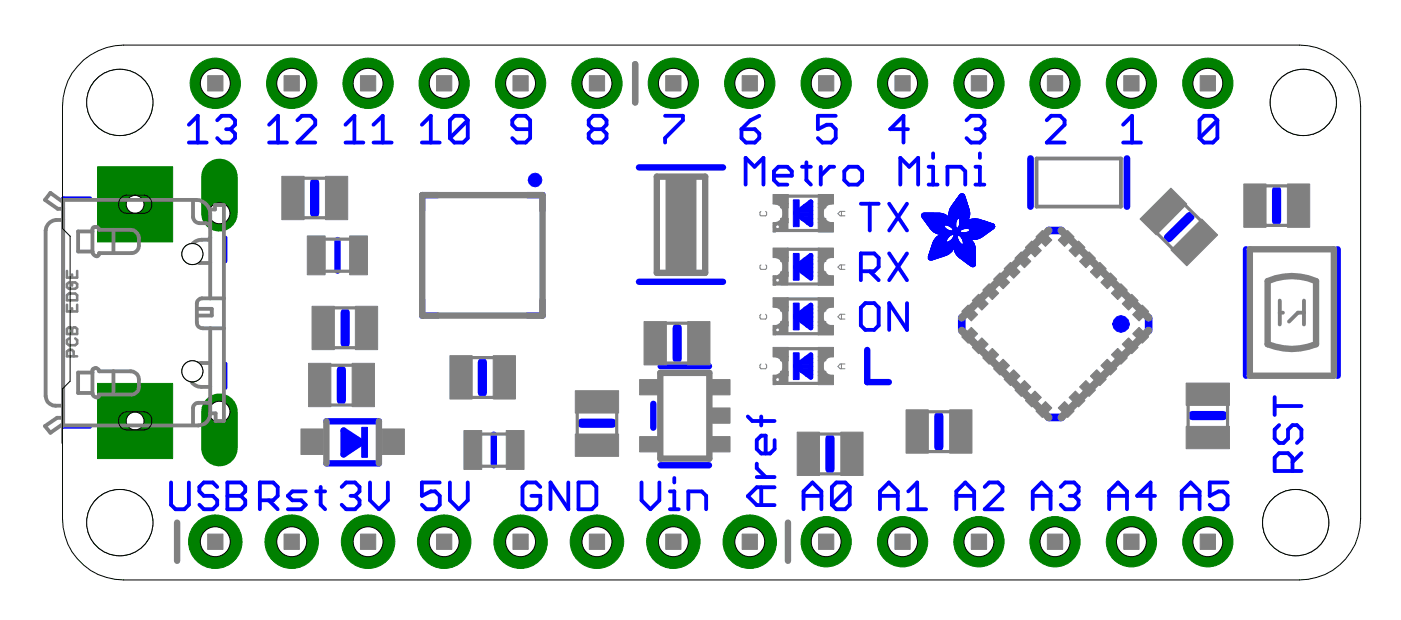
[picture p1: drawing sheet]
<svg xmlns="http://www.w3.org/2000/svg" width="93mm" height="41mm" viewBox="0 0 93 41" stroke-linecap="round" stroke-linejoin="round" font-family="sans-serif">
<circle cx="54.9" cy="36" r="1.67" fill="#008000" stroke="#008000" stroke-width=".07"/>
<circle cx="54.9" cy="36" r=".99" fill="#fff" stroke="#000" stroke-width=".07"/>
<circle cx="60" cy="36" r="1.67" fill="#008000" stroke="#008000" stroke-width=".07"/>
<circle cx="60" cy="36" r=".99" fill="#fff" stroke="#000" stroke-width=".07"/>
<circle cx="65.1" cy="36" r="1.67" fill="#008000" stroke="#008000" stroke-width=".07"/>
<circle cx="65.1" cy="36" r=".99" fill="#fff" stroke="#000" stroke-width=".07"/>
<circle cx="70.2" cy="36" r="1.67" fill="#008000" stroke="#008000" stroke-width=".07"/>
<circle cx="70.2" cy="36" r=".99" fill="#fff" stroke="#000" stroke-width=".07"/>
<circle cx="75.2" cy="36" r="1.67" fill="#008000" stroke="#008000" stroke-width=".07"/>
<circle cx="75.2" cy="36" r=".99" fill="#fff" stroke="#000" stroke-width=".07"/>
<circle cx="80.3" cy="36" r="1.67" fill="#008000" stroke="#008000" stroke-width=".07"/>
<circle cx="80.3" cy="36" r=".99" fill="#fff" stroke="#000" stroke-width=".07"/>
<path d="M6.5 25.5h5v5h-5z" fill="#008000" stroke="#008000" stroke-width=".07"/>
<circle cx="9" cy="28" r=".59" fill="#fff" stroke="#000" stroke-width=".07"/>
<path d="M6.5 11.1h5v5h-5z" fill="#008000" stroke="#008000" stroke-width=".07"/>
<circle cx="9" cy="13.6" r=".59" fill="#fff" stroke="#000" stroke-width=".07"/>
<path d="M14.6 11.8v2.4" fill="none" stroke="#008000" stroke-width="2.4"/>
<circle cx="14.6" cy="14.2" r=".7" fill="#fff" stroke="#000" stroke-width=".07"/>
<path d="M14.6 27.4v2.4" fill="none" stroke="#008000" stroke-width="2.4"/>
<circle cx="14.6" cy="27.4" r=".7" fill="#fff" stroke="#000" stroke-width=".07"/>
<circle cx="44.8" cy="5.5" r="1.67" fill="#008000" stroke="#008000" stroke-width=".07"/>
<circle cx="44.8" cy="5.5" r=".99" fill="#fff" stroke="#000" stroke-width=".07"/>
<circle cx="49.9" cy="5.5" r="1.67" fill="#008000" stroke="#008000" stroke-width=".07"/>
<circle cx="49.9" cy="5.5" r=".99" fill="#fff" stroke="#000" stroke-width=".07"/>
<circle cx="54.9" cy="5.5" r="1.67" fill="#008000" stroke="#008000" stroke-width=".07"/>
<circle cx="54.9" cy="5.5" r=".99" fill="#fff" stroke="#000" stroke-width=".07"/>
<circle cx="60" cy="5.5" r="1.67" fill="#008000" stroke="#008000" stroke-width=".07"/>
<circle cx="60" cy="5.5" r=".99" fill="#fff" stroke="#000" stroke-width=".07"/>
<circle cx="65.1" cy="5.5" r="1.67" fill="#008000" stroke="#008000" stroke-width=".07"/>
<circle cx="65.1" cy="5.5" r=".99" fill="#fff" stroke="#000" stroke-width=".07"/>
<circle cx="70.2" cy="5.5" r="1.67" fill="#008000" stroke="#008000" stroke-width=".07"/>
<circle cx="70.2" cy="5.5" r=".99" fill="#fff" stroke="#000" stroke-width=".07"/>
<circle cx="75.2" cy="5.5" r="1.67" fill="#008000" stroke="#008000" stroke-width=".07"/>
<circle cx="75.2" cy="5.5" r=".99" fill="#fff" stroke="#000" stroke-width=".07"/>
<circle cx="80.3" cy="5.5" r="1.67" fill="#008000" stroke="#008000" stroke-width=".07"/>
<circle cx="80.3" cy="5.5" r=".99" fill="#fff" stroke="#000" stroke-width=".07"/>
<circle cx="39.7" cy="5.5" r="1.67" fill="#008000" stroke="#008000" stroke-width=".07"/>
<circle cx="39.7" cy="5.5" r=".99" fill="#fff" stroke="#000" stroke-width=".07"/>
<circle cx="34.6" cy="5.5" r="1.67" fill="#008000" stroke="#008000" stroke-width=".07"/>
<circle cx="34.6" cy="5.5" r=".99" fill="#fff" stroke="#000" stroke-width=".07"/>
<circle cx="29.5" cy="5.5" r="1.67" fill="#008000" stroke="#008000" stroke-width=".07"/>
<circle cx="29.5" cy="5.5" r=".99" fill="#fff" stroke="#000" stroke-width=".07"/>
<circle cx="24.5" cy="5.5" r="1.67" fill="#008000" stroke="#008000" stroke-width=".07"/>
<circle cx="24.5" cy="5.5" r=".99" fill="#fff" stroke="#000" stroke-width=".07"/>
<circle cx="19.4" cy="5.5" r="1.67" fill="#008000" stroke="#008000" stroke-width=".07"/>
<circle cx="19.4" cy="5.5" r=".99" fill="#fff" stroke="#000" stroke-width=".07"/>
<circle cx="14.3" cy="5.5" r="1.67" fill="#008000" stroke="#008000" stroke-width=".07"/>
<circle cx="14.3" cy="5.5" r=".99" fill="#fff" stroke="#000" stroke-width=".07"/>
<circle cx="14.3" cy="36" r="1.78" fill="#008000" stroke="#008000" stroke-width=".07"/>
<circle cx="14.3" cy="36" r=".99" fill="#fff" stroke="#000" stroke-width=".07"/>
<circle cx="19.4" cy="36" r="1.78" fill="#008000" stroke="#008000" stroke-width=".07"/>
<circle cx="19.4" cy="36" r=".99" fill="#fff" stroke="#000" stroke-width=".07"/>
<circle cx="24.5" cy="36" r="1.78" fill="#008000" stroke="#008000" stroke-width=".07"/>
<circle cx="24.5" cy="36" r=".99" fill="#fff" stroke="#000" stroke-width=".07"/>
<circle cx="29.5" cy="36" r="1.78" fill="#008000" stroke="#008000" stroke-width=".07"/>
<circle cx="29.5" cy="36" r=".99" fill="#fff" stroke="#000" stroke-width=".07"/>
<circle cx="34.6" cy="36" r="1.78" fill="#008000" stroke="#008000" stroke-width=".07"/>
<circle cx="34.6" cy="36" r=".99" fill="#fff" stroke="#000" stroke-width=".07"/>
<circle cx="39.7" cy="36" r="1.78" fill="#008000" stroke="#008000" stroke-width=".07"/>
<circle cx="39.7" cy="36" r=".99" fill="#fff" stroke="#000" stroke-width=".07"/>
<circle cx="44.8" cy="36" r="1.78" fill="#008000" stroke="#008000" stroke-width=".07"/>
<circle cx="44.8" cy="36" r=".99" fill="#fff" stroke="#000" stroke-width=".07"/>
<circle cx="49.9" cy="36" r="1.78" fill="#008000" stroke="#008000" stroke-width=".07"/>
<circle cx="49.9" cy="36" r=".99" fill="#fff" stroke="#000" stroke-width=".07"/>
<g fill="none" stroke="#00f" stroke-width=".25">
<path d="M6 13.2h-1.8v15.2h1.8M12.6 8.3l.6-.6v1.8M12.6 9.5h1.1M14.4 8l.3-.3h.6l.3 .3v.3l-.3 .3M15 15.8v1.6M15 8.6h.3M15.3 8.6l.3 .3v.3l-.3 .3h-.6l-.3-.3M17.9 9.5h1.2M17.9 8.3l.6-.6v1.8M19.8 8l.3-.3h.6l.3 .3v.3l-1.2 1.2h1.2M23 9.5h1.2M23 8.3l.6-.6v1.8"/>
<path d="M24.8 9.5h1.2M24.8 8.3l.7-.6v1.8M28.1 9.5h1.1M28.1 8.3l.5-.6v1.8M31.1 8v1.2l-.3 .3h-.6l-.3-.3M31.1 8l-.3-.3h-.6l-.3 .3v1.2M31.1 8l-1.2 1.2M35.3 8.6h-.9l-.3-.3v-.3l.3-.3h.6l.3 .3v1.2l-.3 .3h-.6l-.3-.3M39.4 8.6l-.3 .3v.3l.3 .3h.6l.3-.3v-.3l-.3-.3M39.4 8.6l-.3-.3v-.3l.3-.3h.6l.3 .3v.3l-.3 .3M39.4 8.6h.6M44.2 7.7h1.2v.3l-1.2 1.2v.3"/>
<path d="M49.3 8.6h.9l.3 .3v.3l-.3 .3h-.6l-.3-.3zM49.6 12.3v-1.8l.6 .6 .6-.6v1.8M50.5 7.7l-.6 .3-.6 .6M51.5 11.7h1.1v-.3l-.2-.3h-.6l-.3 .3v.6l.3 .3h.6M53.3 11.1h.6M53.6 10.8v1.2l.3 .3M54.6 11.1v1.2M55.5 11.1h-.3l-.6 .6M55.6 7.7h-1.2v.9l.6-.3h.3l.3 .3v.6l-.3 .3h-.6l-.3-.3M56.1 11.4l.3-.3h.6l.3 .3v.6l-.3 .3h-.6l-.3-.3zM57.2 18h.9l.3-.3v-.6l-.3-.3h-.9v1.8M57.2 13.5h1.2"/>
<path d="M57.8 18l.6 .6M57.8 13.5v1.8M59.1 16.8l1.2 1.8M59.1 13.5l1.2 1.8M59.9 12.3v-1.8l.6 .6 .6-.6v1.8M60.3 16.8l-1.2 1.8M60.3 13.5l-1.2 1.8M60.4 8.6h-1.2l.9-.9v1.8M61.8 12.3h.5M61.8 11.1h.2v1.2M62 10.2v.3M63 12.3v-1.2h.9l.3 .3v.9"/>
<path d="M64.3 8l.3-.3h.6l.3 .3v.3l-.3 .3M64.9 8.6h.3M64.9 12.3h.6M64.9 11.1h.3v1.2M65.2 8.6l.3 .3v.3l-.3 .3h-.6l-.3-.3M65.2 10.2v.3M69.6 8l.3-.3h.6l.3 .3v.3l-1.2 1.2h1.2M74.7 9.5h1.2M74.7 8.3l.6-.6v1.8M80.9 8v1.2l-.2 .3h-.6l-.3-.3M80.9 8l-.2-.3h-.6l-.3 .3v1.2M80.9 8l-1.1 1.2"/>
<path d="M11.4 32.1v1.4l.3 .3h.6l.3-.3v-1.4M14.4 32.4l-.3-.3h-.5l-.3 .3v.3l.3 .2h.5l.3 .3v.3l-.3 .3h-.5l-.3-.3M15 24.2v1.6M15.1 32.9h.9M15.1 32.1h.9l.3 .3v.3l-.3 .2 .3 .3v.3l-.3 .3h-.9zM17.3 33.2h.9l.3-.3v-.5l-.3-.3h-.9v1.7M17.9 33.2l.6 .6M20.3 32.7h-.9l-.3 .2 .3 .3h.6l.3 .3-.3 .3h-.9M21 32.7h.6M21.3 32.4v1.1l.3 .3M22.7 32.4l.3-.3h.6l.3 .3v.3l-.3 .2M23.3 32.9h.3"/>
<path d="M23.6 32.9l.3 .3v.3l-.3 .3h-.6l-.3-.3M24.6 32.1v1.1l.6 .6 .6-.6v-1.1M29.2 32.1h-1.1v.8l.5-.2h.3l.3 .2v.6l-.3 .3h-.6l-.2-.3M29.9 32.1v1.1l.6 .6 .6-.6v-1.1M35.9 32.4l-.3-.3h-.6l-.3 .3v1.1l.3 .3h.6l.3-.3v-.6h-.6M37.8 32.1v1.7l-1.2-1.7v1.7M38.5 32.1h.9l.3 .3v1.1l-.3 .3h-.9zM42.7 32.1v1.1l.6 .6 .5-.6v-1.1M44.5 32.7h.3v1.1M44.5 33.8h.6M44.8 31.8v.3M45.8 33.8v-1.1h.9l.3 .2v.9"/>
<path d="M49.7 27.7l.3 .3h1.5M50.3 31.7h1.2M50.3 30.8v.3l.6 .6M50.6 27.7v.6M50.6 32.4v1.2M51.5 32.4h-1.2l-.6 .6 .6 .6h1.2M51.5 29.2v.6l-.3 .3h-.6l-.3-.3v-.6l.3-.3h.3v1.2M53.4 32.9h1.2M53.4 33.8v-1.1l.6-.6 .6 .6v1.1M56.5 32.4l-.3-.3h-.6l-.3 .3v1.1M56.5 32.4v1.1l-.3 .3h-.6l-.3-.3M56.5 32.4l-1.2 1.1"/>
<path d="M57.5 20.1h.6l.3 .3v1.2l-.3 .3h-.6l-.3-.3v-1.2zM58.5 32.9h1.2M58.5 33.8v-1.1l.6-.6 .6 .6v1.1M60.3 20.1v1.8l-1.2-1.8v1.8M60.4 33.8h1.2M60.4 32.7l.6-.6v1.7M63.6 32.9h1.2M63.6 33.8v-1.1l.6-.6 .6 .6v1.1M65.5 32.4l.3-.3h.6l.3 .3v.3l-1.2 1.1h1.2M68.7 32.9h1.2M68.7 33.8v-1.1l.6-.6 .6 .6v1.1M70.5 32.4l.3-.3h.6l.3 .3v.3l-.3 .2"/>
<path d="M71.1 32.9h.3M71.4 32.9l.3 .3v.3l-.3 .3h-.6l-.3-.3M73.8 32.9h1.1M73.8 33.8v-1.1l.5-.6 .6 .6v1.1M76.8 32.9h-1.2l.9-.8v1.7M78.6 33.8v-1.1l.6-.6 .6 .6v1.1M78.6 32.9h1.2M81.6 32.1h-1.2v.8l.6-.2h.3l.3 .2v.6l-.3 .3h-.6l-.3-.3M84.8 26.4v1.2M84.8 27h1.7M85.1 28.2l-.3 .3v.6l.3 .3h.3l.2-.3v-.6l.3-.3h.3l.3 .3v.6l-.3 .3M85.9 31.3v-.9l-.3-.3h-.5l-.3 .3v.9h1.7"/>
<path d="M86.5 30.1l-.6 .6"/>
</g>
<path d="M20.9 12.1v2.1M79.1 14.4l-1.4 1.4M84.9 12.6v2.1M22.7 24.6v2M23 20.8v2M32.1 24.1v2M38.7 28.1h2M45 21.8v2M55.2 29.1v2.1M62.4 27.7v2M79.3 27.6h2" fill="none" stroke="#00f" stroke-width=".61"/>
<g fill="#00f" stroke="#00f" stroke-width=".07">
<path d="M52.8 20.1h.3v1.8h-.3z"/>
<path d="M52.8 23.4h.3v1.8h-.3z"/>
<path d="M52.8 13.3h.3v1.8h-.3z"/>
<path d="M52.8 16.8h.3v1.8h-.3z"/>
<path d="M24.1 28.4h.3v2h-.3z"/>
</g>
<g fill="none" stroke="#00f" stroke-width=".32">
<path d="M52.9 14.2l1-.8v1.5zM52.9 17.7l1-.7v1.5zM53 14.3h.9M53 17.8h.9M53.2 14h.7M53.2 17.5h.7M53.4 14.5h.5M53.4 18.1h.5M53.5 13.7h.4M53.5 17.3h.4M53.7 14.8h.2M53.7 18.3h.2"/>
<path d="M53.9 13.4h.1M53.9 17h.1M52.9 21l1-.7v1.5zM52.9 24.3l1-.7v1.5zM52.9 24.4h1M53 21.1h.9M53.2 20.8h.7M53.2 24.1h.7M53.3 24.6h.6M53.3 21.3h.6M53.6 20.5h.3M53.6 23.8h.3"/>
<path d="M53.7 24.9h.2M53.7 21.6h.2"/>
</g>
<g fill="none" stroke="#00f" stroke-width=".42">
<path d="M22.4 15.9v2.1M28.1 20v1h1M29.1 13h-1v1M35.1 13h1v1M36.1 20v1h-1M42.5 18.7h5.6M42.5 11.1h5.6M82.9 16.6v8.4M89 16.6v8.4M21.7 30.8h3.5M21.7 28h3.5M22.8 28.6l1.3 .8-1.3 .8z"/>
<path d="M23.1 29l.6 .4-.6 .4zM23.1 29.6h.3M23.1 29.2h.2M32.8 28.9v2M43.4 26.8v1.6M43.9 30.9h3.2M43.9 24.3h3.2M57.7 23.3v2.1h1.4"/>
</g>
<path d="M68.5 10.5v3.2M74.9 10.5v3.2" fill="none" stroke="#00f" stroke-width=".44"/>
<g fill="#00f" stroke="#00f" stroke-width=".07">
<path d="M35.2 11.7a.46 .46 0 0 1 .7 0 .46 .46 0 0 1-.2 .7 .46 .46 0 0 1-.6-.4l.5-.1v.1h-.5z" fill-rule="evenodd"/>
<path d="M74.3 21.1a.56 .56 0 0 1 .8 .2 .56 .56 0 0 1-.5 .8 .56 .56 0 0 1-.6-.6h.5h.1h-.6l.1-.2z" fill-rule="evenodd"/>
</g>
<path d="M69.7 15.3h.9M64 21.1v.9M69.7 27.7h.9M76.4 21.1v.9" fill="none" stroke="#00f" stroke-width=".51"/>
<g fill="none" stroke="#00f" stroke-width=".07">
<path d="M61.3 14.3h1.7M61.3 14.4h1.7M61.3 14.3h1.6M61.3 14.4h1.8M61.3 14.2l1.6 .1M61.3 14.2h1.5M61.3 14.2h1.4M61.3 14.5h3.1M61.3 14.2h1.3M61.4 14.5h2.3M61.4 14.6h2.3M61.4 14.6h2.2"/>
<path d="M61.5 14.6h2.1M61.5 14.7h2.1M61.5 14.8h2.1M61.6 14.8h2M61.6 14.9h2M61.7 14.9h1.9M61.7 15h1.1M61.7 17.2h.7M61.7 17.1h.7M61.7 17.1h.9M61.8 17.2h.4M61.8 17h1"/>
<path d="M61.8 16.9h1.2M61.8 17.2h.3M61.8 15.1h1M61.8 16.9h1.3M61.8 16.8h1.4M61.8 17.3h.2M61.8 16.7h1.5M61.8 15.2h1.1M61.8 15.1h1.1M61.9 16.6h1.4M61.9 16.6h1.5M61.9 15.2h1"/>
<path d="M61.9 16.5h1.5M61.9 15.2l1.1 .1M61.9 16.4h2.9M61.9 15.3h1.2M61.9 15.3h1.1M62 16.4h2.8M62 16.3h2.8M62 16.2h1.9M62 15.3h1.2M62 16.1h1.8M62 15.4h1.8M62 16.1h1"/>
<path d="M62.1 16.1h.8M62.1 16h.8M62.1 15.4h1.8M62.1 15.9h.8M62.1 15.9h.9M62.1 15.4h3.6M62.2 15.9h.8M62.2 15.8h.8M62.2 15.5h3.5M62.2 15.5h3.4M62.3 15.8h.7M62.3 17.2h-.6"/>
<path d="M62.3 15.5h3.3M62.3 15.7h.8M62.4 15.6h.8M62.5 15.6h.1M62.6 17.1h-.9M62.6 15.6h2.9M62.7 17l-1 .1M62.9 17h-1.1M63 15.9h-.8M63 15h.6M63 16.1h.8M63 15.8h-.8"/>
<path d="M63.1 15h.5M63.1 16.9h-1.3M63.1 15.7l-.8 .1M63.1 14.3h1.4M63.1 14.2h1.4M63.1 16.1h.7M63.1 14.4h1.3M63.1 14.1h1.4M63.1 16h.7M63.1 14h1.4M63.1 13.9h1.3M63.2 16.8h-1.4"/>
<path d="M63.2 13.9h1.2M63.2 16h.5M63.2 15.7h-.8M63.2 15.1h.4M63.2 13.8h1.2M63.3 16.7l-1.5 .1M63.3 13.7h1.1M63.3 15.9h.4M63.3 15.1h.3M63.3 16.7h-1.5M63.3 15.6h-.8M63.3 15.3h.5"/>
<path d="M63.3 15.2h2.8M63.3 15.8h.4M63.3 13.6h1.1M63.3 13.6h1M63.4 16.6h-1.5M63.4 15.8h.3M63.4 15.2h.6M63.4 15.2h.7M63.4 15.3h.5M63.4 13.6h.9M63.4 13.5h.9M63.4 15.7h.3"/>
<path d="M63.4 15.6h2.1M63.4 16.6h1.5M63.4 16.5h1.5M63.5 16.7h1.4M63.5 16.6h1.4M63.5 13.4h.8M63.5 16.8h1.4M63.5 13.3h.7M63.6 16.9h1.3M63.6 13.3h.6M63.6 13.2h.6M63.6 17h1.3"/>
<path d="M63.7 13.2h.5M63.7 17h1.2M63.7 13.1h.5M63.7 15.1h2.4M63.7 17.1h1.2M63.7 13h.5M63.8 17.1h1.1M63.8 15.1h2.4M63.8 15h2.4M63.8 14.5h.6M63.8 13h.4M63.8 15h2.3"/>
<path d="M63.8 13h.3M63.8 15.7h1.6M63.8 14.9l2.3 .1M63.8 14.9h2.3M63.8 14.6h.6M63.8 17.2h1.1M63.8 14.8h2.2M63.8 14.8h2.1M63.8 14.8h2M63.8 14.8h1.9M63.8 14.7h1.9M63.8 14.7h1.7"/>
<path d="M63.8 12.9h.3M63.9 17.2h1M63.9 15.7h1.4M63.9 15.3h-.5M63.9 12.9h.1M63.9 15.8h1.3M64 17.2h.9M64 15.9h1.1M64 15.8h1.1M64 15.9h1M64 17.3h.9M64 15.9l.6 .1"/>
<path d="M64 15.9h.6M64 16.2h.8M64 16h.7M64 16h.6M64.1 17.3h.8M64.1 16.2h.7M64.1 16.1h.7M64.1 16.1h.6M64.1 17.4h.8M64.2 17.4h.7M64.2 17.5h.7M64.3 17.5h.6"/>
<path d="M64.3 15.4h1.5M64.4 17.5h.5M64.4 14.6h-.6M64.4 17.6h.5M64.4 14.6h.9M64.4 15.4h1.4M64.4 15.2h1.6M64.4 14.4l-1.3 .1M64.5 14.4h-1.4M64.5 15.3h1.4M64.5 15.2h1.5M64.5 17.6h.3"/>
<path d="M64.5 15.3h1.5M64.5 17.7h.3M64.5 14.6h.6M64.6 17.7h.2M64.6 14.6h.5M64.8 14.5h.1M64.9 16.5h-3M65.8 15.4h-1.4M65.9 15.3h-1.4"/>
</g>
<path d="M28.1 13h8v8h-8zM42.2 4.3v2.5M43.7 11.7h3.2v6.4h-3.2zM83.1 16.6h5.6v8.4h-5.6zM84.3 18.7a4 4 0 0 1 3.2 0v4.2a4.2 4.2 0 0 1-3.2 0zM11.8 34.7v2.6M21.7 28v2.8M25.2 28v2.8M43.9 24.8h3.3v5.7h-3.3zM52.4 34.7v2.6" fill="none" stroke="#808080" stroke-width=".42"/>
<g fill="#808080" stroke="#808080" stroke-width=".07">
<path d="M74.7 35.5h1v1h-1z"/>
<path d="M69.6 35.5h1.1v1h-1.1z"/>
<path d="M64.6 35.5h1v1h-1z"/>
<path d="M59.5 35.5h1v1h-1z"/>
<path d="M54.4 35.5h1v1h-1z"/>
<path d="M79.8 35.5h1v1h-1z"/>
<path d="M38.3 26h2.8v1.4h-2.8z"/>
<path d="M38.3 28.8h2.8v1.5h-2.8z"/>
<path d="M51.4 19.8h1v.6h-1z"/>
<path d="M51.9 21.4h.5v.3h-.5z"/>
<path d="M51.9 20.4h.5v.3h-.5z"/>
<path d="M52.1 20.6h.3v.8h-.3z"/>
<path d="M54.4 19.8h1v.6h-1z"/>
<path d="M54.4 21.6h1v.7h-1z"/>
<path d="M54.4 20.4h.5v.3h-.5z"/>
<path d="M54.4 21.4h.5v.3h-.5z"/>
<path d="M54.4 20.6h.3v.8h-.3z"/>
<path d="M51.9 21.6h.5v.6h-.5z"/>
<path d="M51.4 21.6h.2v.7h-.2z"/>
<path d="M60.2 27.2h1.5v2.9h-1.5z"/>
<path d="M63.1 27.2h1.5v2.9h-1.5z"/>
<path d="M51.4 23.1h1v.6h-1z"/>
<path d="M51.9 24.7h.5v.3h-.5z"/>
<path d="M51.9 23.7h.5v.3h-.5z"/>
<path d="M52.1 23.9h.3v.8h-.3z"/>
<path d="M54.4 23.1h1v.6h-1z"/>
<path d="M54.4 24.9h1v.7h-1z"/>
<path d="M54.4 23.7h.5v.3h-.5z"/>
<path d="M54.4 24.7h.5v.3h-.5z"/>
<path d="M54.4 23.9h.3v.8h-.3z"/>
<path d="M51.9 24.9h.5v.6h-.5z"/>
<path d="M51.4 24.9h.2v.7h-.2z"/>
<path d="M30.8 28.6h1.2v2.6h-1.2z"/>
<path d="M33.7 28.6h1.1v2.6h-1.1z"/>
<path d="M45.7 21.4h1.5v2.8h-1.5z"/>
<path d="M42.8 21.4h1.5v2.8h-1.5z"/>
<path d="M20.5 24.1h1.5v2.9h-1.5z"/>
<path d="M23.4 24.1h1.5v2.9h-1.5z"/>
<path d="M79.9 14.6l1.1 1-2.1 2.1-1-1.1z"/>
<path d="M75.8 14.6l2.1-2.1 1 1.1-2 2z"/>
<path d="M53 28.7h1.5v2.9h-1.5z"/>
<path d="M55.9 28.7h1.5v2.9h-1.5z"/>
<path d="M51.4 12.9h1v.7h-1z"/>
<path d="M51.9 14.5h.5v.3h-.5z"/>
<path d="M51.9 13.5h.5v.3h-.5z"/>
<path d="M52.1 13.8h.3v.8h-.3z"/>
<path d="M54.4 12.9h1v.7h-1z"/>
<path d="M54.4 14.8h1v.6h-1z"/>
<path d="M54.4 13.5h.5v.3h-.5z"/>
<path d="M54.4 14.5h.5v.3h-.5z"/>
<path d="M54.4 13.8h.3v.8h-.3z"/>
<path d="M51.9 14.8h.5v.6h-.5z"/>
<path d="M51.4 14.8h.2v.6h-.2z"/>
<path d="M51.4 16.5h1v.6h-1z"/>
<path d="M51.9 18.1h.5v.3h-.5z"/>
<path d="M51.9 17.1h.5v.3h-.5z"/>
<path d="M52.1 17.3h.3v.8h-.3z"/>
<path d="M54.4 16.5h1v.6h-1z"/>
<path d="M54.4 18.3h1v.7h-1z"/>
<path d="M54.4 17.1h.5v.3h-.5z"/>
<path d="M54.4 18.1h.5v.3h-.5z"/>
<path d="M54.4 17.3h.3v.8h-.3z"/>
<path d="M51.9 18.3h.5v.6h-.5z"/>
<path d="M51.4 18.3h.2v.7h-.2z"/>
<path d="M23.6 20.4h1.5v2.8h-1.5z"/>
<path d="M20.8 20.4h1.4v2.8h-1.4z"/>
<path d="M18.7 11.7h1.5v2.9h-1.5z"/>
<path d="M21.6 11.7h1.5v2.9h-1.5z"/>
<path d="M23.2 15.7h1.2v2.6h-1.2z"/>
<path d="M20.4 15.7h1.2v2.6h-1.2z"/>
<path d="M29.9 23.6h1.5v2.9h-1.5z"/>
<path d="M32.8 23.6h1.5v2.9h-1.5z"/>
<path d="M82.7 12.2h1.5v2.9h-1.5z"/>
<path d="M85.6 12.2h1.5v2.9h-1.5z"/>
<path d="M74.7 5h1v1h-1z"/>
<path d="M69.6 5h1.1v1h-1.1z"/>
<path d="M64.6 5h1v1h-1z"/>
<path d="M59.5 5h1v1h-1z"/>
<path d="M54.4 5h1v1h-1z"/>
<path d="M49.3 5h1.1v1h-1.1z"/>
<path d="M44.3 5h1v1h-1z"/>
<path d="M79.8 5h1v1h-1z"/>
<path d="M78.9 25.5h2.9v1.4h-2.9z"/>
<path d="M78.9 28.3h2.9v1.5h-2.9z"/>
<path d="M25.4 28.5h1.5v1.7h-1.5z"/>
<path d="M20 28.5h1.5v1.7h-1.5z"/>
<path d="M44.3 11.8h2v6.2h-2z"/>
<path d="M18.9 5h1v1h-1z"/>
<path d="M24 5h1v1h-1z"/>
<path d="M29 5h1v1h-1z"/>
<path d="M34.1 5h1v1h-1z"/>
<path d="M39.2 5h1v1h-1z"/>
<path d="M13.8 5h1v1h-1z"/>
<path d="M47.2 29h1.3v1h-1.3z"/>
<path d="M47.2 27.1h1.3v1h-1.3z"/>
<path d="M47.2 25.2h1.3v1h-1.3z"/>
<path d="M42.5 25.2h1.3v1h-1.3z"/>
<path d="M42.5 29h1.3v1h-1.3z"/>
<path d="M75.3 20.9l.7-.6 .4 .4-.7 .6z"/>
<path d="M74.6 20.2l.7-.7 .4 .5-.7 .6z"/>
<path d="M73.9 19.5l.6-.7 .5 .5-.7 .6z"/>
<path d="M73.2 18.8l.6-.7 .5 .5-.7 .6z"/>
<path d="M72.5 18.1l.6-.7 .5 .5-.7 .6z"/>
<path d="M71.8 17.4l.6-.7 .4 .5-.6 .6z"/>
<path d="M71.1 16.6l.6-.6 .4 .4-.6 .7z"/>
<path d="M70.4 15.9l.6-.6 .4 .4-.6 .7z"/>
<path d="M68.9 15.7l.4-.4 .6 .6-.4 .5z"/>
<path d="M68.2 16.4l.4-.4 .6 .6-.4 .5z"/>
<path d="M67.9 16.7l.6 .7-.4 .4-.6-.6z"/>
<path d="M67.2 17.4l.6 .7-.4 .4-.6-.6z"/>
<path d="M66.5 18.1l.6 .7-.4 .4-.6-.6z"/>
<path d="M65.3 19.3l.5-.5 .6 .7-.4 .4z"/>
<path d="M64.7 20l.4-.5 .6 .7-.4 .4z"/>
<path d="M64 20.7l.4-.4 .6 .6-.4 .4z"/>
<path d="M64 22.4l.6-.7 .4 .5-.6 .6z"/>
<path d="M64.7 23.1l.6-.7 .4 .5-.6 .6z"/>
<path d="M65.3 23.8l.7-.7 .4 .5-.6 .6z"/>
<path d="M66.1 24.5l.6-.6 .4 .4-.6 .6z"/>
<path d="M66.8 25.2l.6-.6 .4 .4-.6 .6z"/>
<path d="M67.5 25.9l.6-.6 .4 .4-.6 .6z"/>
<path d="M68.2 26.6l.6-.6 .4 .4-.6 .6z"/>
<path d="M68.9 27.3l.6-.6 .4 .4-.6 .6z"/>
<path d="M70.4 27.1l.4-.4 .6 .6-.4 .4z"/>
<path d="M71.1 26.4l.4-.4 .6 .6-.4 .4z"/>
<path d="M71.8 25.7l.4-.4 .6 .6-.4 .4z"/>
<path d="M72.5 25l.4-.4 .7 .6-.5 .4z"/>
<path d="M73.2 24.3l.4-.4 .7 .6-.5 .4z"/>
<path d="M73.9 23.6l.4-.5 .7 .7-.5 .4z"/>
<path d="M74.6 22.9l.4-.5 .7 .7-.4 .4z"/>
<path d="M75.3 22.2l.4-.5 .7 .7-.4 .4z"/>
<path d="M44.3 35.5h1v1h-1z"/>
<path d="M39.2 35.5h1v1h-1z"/>
<path d="M34.1 35.5h1v1h-1z"/>
<path d="M29 35.5h1v1h-1z"/>
<path d="M24 35.5h1v1h-1z"/>
<path d="M18.9 35.5h1v1h-1z"/>
<path d="M13.8 35.5h1v1h-1z"/>
<path d="M49.3 35.5h1.1v1h-1.1z"/>
</g>
<g fill="none" stroke="#808080" stroke-width=".21">
<path d="M20.2 11.8h1.5M20.2 14.5h1.5M21.4 15.9h2.1M21.4 18h2.1M51.5 13.5a.71 .71 0 0 1 .6 .7 .71 .71 0 0 1-.6 .7M51.5 17a.71 .71 0 0 1 .6 .7 .71 .71 0 0 1-.6 .7M51.5 15.3h2.9M51.5 18.9h2.9M52.4 19.9h2M52.4 13h2M52.4 16.6h2M55.3 13.5a.71 .71 0 0 0-.6 .7 .71 .71 0 0 0 .6 .7"/>
<path d="M55.3 17a.71 .71 0 0 0-.6 .7 .71 .71 0 0 0 .6 .7M76.9 15.5l1.1 1.1M78.8 13.6l1 1.1M84.1 12.4h1.5M84.2 15h1.4M21.9 24.3h1.6M22 26.9h1.5M22.2 23.1h1.5M22.2 20.5h1.5M31.3 23.8h1.5M31.4 26.4h1.4M31.8 31h2.1"/>
<path d="M31.8 28.8h2.1M38.4 27.4v1.5M41 27.4v1.5M44.3 24.1h1.5M44.3 21.5h1.4M51.5 20.3a.71 .71 0 0 1 .7 .7 .71 .71 0 0 1-.7 .7M51.5 23.6a.72 .72 0 0 1 .7 .7 .72 .72 0 0 1-.7 .7M51.5 22.2h2.9M51.5 25.5h2.9M52.4 23.2h2M54.4 28.8h1.6M54.5 31.5h1.5"/>
<path d="M55.3 20.3a.71 .71 0 0 0-.7 .7 .71 .71 0 0 0 .7 .7M55.3 23.6a.72 .72 0 0 0-.6 .7 .72 .72 0 0 0 .6 .7M61.7 27.4h1.5M61.7 30h1.5M79 26.9v1.5M81.6 26.9v1.5"/>
</g>
<g fill="#808080" stroke="#808080" stroke-width=".07">
<path d="M51.5 21.8a.28 .28 0 0 1 .2-.2 .28 .28 0 0 1 .3 .2v.2a.28 .28 0 0 1-.3 .2 .28 .28 0 0 1-.3-.3l.3-.1h.1v.2h-.1l-.1-.1h-.2z" fill-rule="evenodd"/>
<path d="M51.5 25.1a.28 .28 0 0 1 .2-.2 .28 .28 0 0 1 .3 .2v.2a.28 .28 0 0 1-.3 .2 .28 .28 0 0 1-.3-.3l.3-.1h.1v.2h-.1l-.1-.1h-.2z" fill-rule="evenodd"/>
<path d="M51.5 14.9l.1-.1h.3a.3 .3 0 0 1 .1 .3 .3 .3 0 0 1-.3 .3l-.2-.2-.1-.1 .4-.1v.2h-.1l-.1-.1h-.2z" fill-rule="evenodd"/>
<path d="M51.5 18.5a.28 .28 0 0 1 .2-.2 .28 .28 0 0 1 .3 .2v.2a.28 .28 0 0 1-.3 .2 .28 .28 0 0 1-.3-.3l.3-.1 .1 .2h-.1l-.1-.1h-.2z" fill-rule="evenodd"/>
</g>
<g fill="none" stroke="#808080" stroke-width=".07">
<path d="M50.6 14l-.1 .1 .1 .2h.3h.1l-.1-.3M50.6 17.6l-.1 .1 .1 .2h.3l.1-.1-.1-.2M56 14v.3M56 17.6v.3M56.2 14h-.3l-.2 .2 .2 .1h.3M56.2 17.6h-.3l-.2 .1 .2 .2h.3M4.1 27.8v1.7M50.6 20.9l-.1 .1 .1 .2h.3l.1-.1-.1-.2M50.6 24.2l-.1 .1 .1 .2h.3l.1-.1-.1-.2M56 20.9v.3M56 24.2v.3M56.2 20.9h-.3l-.2 .2 .2 .1h.3"/>
<path d="M56.2 24.2h-.3l-.2 .2 .2 .1h.3"/>
</g>
<g fill="none" stroke="#808080" stroke-width=".25">
<path d="M4.2 14.6a.86 .86 0 0 0-1.2 .7v11a.64 .64 0 0 0 .7 .7h.5M4.2 13.4l-.8-.6-.4 .5 .8 .6h.4M6.1 15.4h-.9v1.3h.9l.1 .2 .2 .1 .2-.2h2.1a.49 .49 0 0 0 .5-.5v-.5a.56 .56 0 0 0-.5-.5h-2.1l-.1-.2h-.2l-.2 .1v1.6M7.5 15.3v1.5M12.8 13.3v1.1a.44 .44 0 0 0 .4 .4h.6l.2 .3M14 19.8v-5.6a.94 .94 0 0 0-1-.9h-8.8v15h9a.8 .8 0 0 0 .8-.8M14 15.8l-.2 .1a.91 .91 0 0 0-1.2 1.1 .67 .67 0 0 0 .7 .5h.7M14 13.9h.3v-.3h.6v14.4h-.6v-.5h-.3M14.9 19.8h-1.5l-.2 .1-.1 .3v1.2a.37 .37 0 0 0 .4 .4h1.4M68.9 10.5h5.6v3.2h-5.6zM85.1 20v1.6M86.7 20v1.6"/>
<path d="M4.1 27.8h-.3l-.8 .5 .4 .5 .8-.6M6.1 24.8h-.9v1.3h.9l.1 .2 .2 .1 .2-.1v-.1h2.3a.49 .49 0 0 0 .3-.5v-.5a.53 .53 0 0 0-.5-.5h-2.1l-.2-.2h-.2l-.1 1.7M7.5 24.7v1.5M13.1 20.5h1v.5h-1M14 24.1a1.14 1.14 0 0 0-1.3 .4 .79 .79 0 0 0 .7 1.2h.6M14 26.6l-.2 .2h-.6a.36 .36 0 0 0-.4 .3v1.1M14 21.8v5.7M85.1 20.8h.2M86.7 20.8h-.4l-.6 .6"/>
</g>
<path d="M4.5 18v.4h.6v-.4M4.5 19.6l.1-.1h.4l.1 .1v.4h-.6zM4.6 18.8l-.1 .1v.2l.1 .1h.4l.1-.1v-.2l-.1-.1h-.2v.2M4.8 18.2v.2M4.5 20.2v.5h.6v-.5M4.5 21.9l.1-.2 .2 .2 .2-.2 .1 .2v.3h-.6zM4.6 22.5l-.1 .1v.2l.1 .1h.4l.1-.1v-.2l-.1-.1M4.8 20.5v.2M4.8 21.9v.3M4.9 23.7v-.3l-.1-.1h-.2l-.1 .1v.3h.6" fill="none" stroke="#808080" stroke-width=".17"/>
<path d="M69.7 15.3l-5.7 5.8M70.6 15.3l5.8 5.8M64 22l5.7 5.7M76.4 22l-5.8 5.7" fill="none" stroke="#808080" stroke-width=".51"/>
<g fill="none" stroke="#000" stroke-width=".07">
<path d="M5.6 4a4.3 4.3 0 0 1 2.6-1h78.2a4.1 4.1 0 0 1 4.1 4.1v27.4a4.1 4.1 0 0 1-4.1 4h-78.2a4.1 4.1 0 0 1-4-4v-8.7l.5-.5v-9.6l-.5-.5v-8.1a4 4 0 0 1 1.4-3.1z"/>
<circle cx="8" cy="6.8" r="2.2"/>
</g>
<circle cx="8" cy="6.8" r="2.2" fill="#fff" stroke="#000" stroke-width=".07"/>
<circle cx="8" cy="34.7" r="2.2" fill="none" stroke="#000" stroke-width=".07"/>
<circle cx="8" cy="34.7" r="2.2" fill="#fff" stroke="#000" stroke-width=".07"/>
<circle cx="86.7" cy="6.8" r="2.2" fill="none" stroke="#000" stroke-width=".07"/>
<circle cx="86.7" cy="6.8" r="2.2" fill="#fff" stroke="#000" stroke-width=".07"/>
<circle cx="86.2" cy="34.7" r="2.2" fill="none" stroke="#000" stroke-width=".07"/>
<circle cx="86.2" cy="34.7" r="2.2" fill="#fff" stroke="#000" stroke-width=".07"/>
<circle cx="12.8" cy="16.9" r=".7" fill="none" stroke="#000" stroke-width=".07"/>
<circle cx="12.8" cy="16.9" r=".7" fill="#fff" stroke="#000" stroke-width=".07"/>
<circle cx="12.8" cy="24.7" r=".7" fill="none" stroke="#000" stroke-width=".07"/>
<circle cx="12.8" cy="24.7" r=".7" fill="#fff" stroke="#000" stroke-width=".07"/>
<path d="M8.1 13.1l.3-.1h1.2a.62 .62 0 0 1 .5 .6 .62 .62 0 0 1-.5 .6h-1.2a.62 .62 0 0 1-.5-.5 .62 .62 0 0 1 .2-.6zM8.1 27.5l.3-.1h1.2a.62 .62 0 0 1 .5 .6 .62 .62 0 0 1-.5 .6h-1.2a.62 .62 0 0 1-.5-.5 .62 .62 0 0 1 .2-.6z" fill="none" stroke="#000" stroke-width=".07"/>
</svg>
